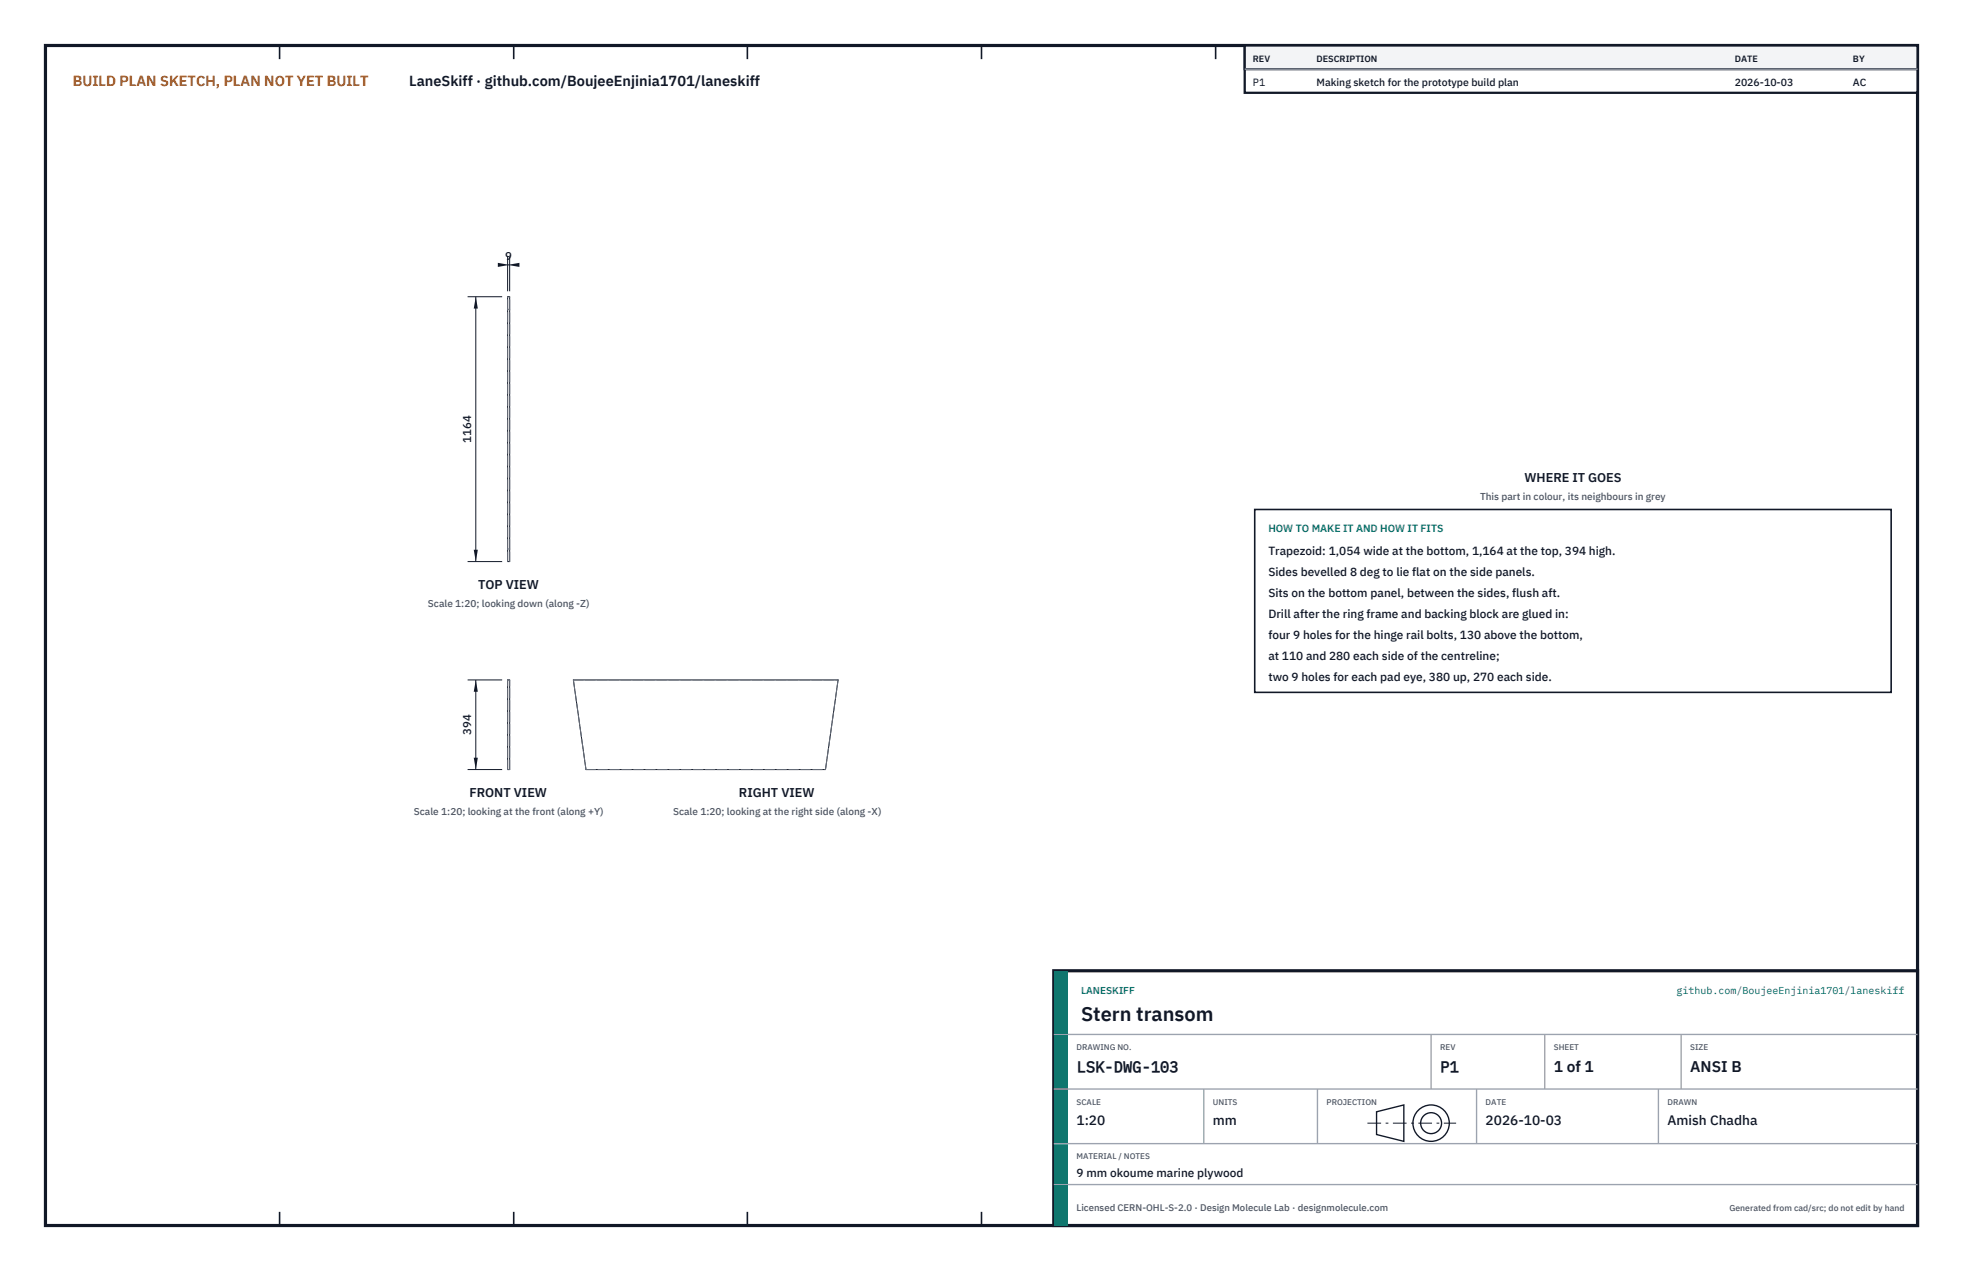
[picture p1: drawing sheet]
<svg xmlns="http://www.w3.org/2000/svg" width="432mm" height="279mm" viewBox="0 0 432 279" stroke-linecap="round" stroke-linejoin="round" font-family="sans-serif">
<defs><g id="words">
<text font-size="4.4" fill="#111827" x="237.8" y="224.4">Stern transom</text>
<g font-size="3.4" fill="#111827">
<text x="236.8" y="235.6">LSK-DWG-103</text>
<text x="316.8" y="235.6">P1</text>
<text x="341.8" y="235.6">1 of 1</text>
<text x="371.8" y="235.6">ANSI B</text>
</g>
<text font-size="3.2" fill="#b45309" x="16" y="19">BUILD PLAN SKETCH, PLAN NOT YET BUILT</text>
<text font-size="3.2" fill="#111827" x="90" y="19">LaneSkiff · github.com/BoujeeEnjinia1701/laneskiff</text>
<g font-size="3" fill="#111827">
<text x="236.8" y="247.2">1:20</text>
<text x="266.8" y="247.2">mm</text>
<text x="326.8" y="247.2">2026-10-03</text>
<text x="366.8" y="247.2">Amish Chadha</text>
</g>
<g font-size="2.8" fill="#111827">
<text x="335.3" y="106">WHERE IT GOES</text>
<text x="105.2" y="129.5">TOP VIEW</text>
<text x="103.3" y="175.2">FRONT VIEW</text>
<text x="162.5" y="175.2">RIGHT VIEW</text>
</g>
<g font-size="2.6" fill="#111827">
<text x="279" y="122">Trapezoid: 1,054 wide at the bottom, 1,164 at the top, 394 high.</text>
<text x="279" y="126.6">Sides bevelled 8 deg to lie flat on the side panels.</text>
<text x="279" y="131.2">Sits on the bottom panel, between the sides, flush aft.</text>
<text x="279" y="135.8">Drill after the ring frame and backing block are glued in:</text>
<text x="279" y="140.4">four 9 holes for the hinge rail bolts, 130 above the bottom,</text>
<text x="279" y="145">at 110 and 280 each side of the centreline;</text>
<text x="279" y="149.6">two 9 holes for each pad eye, 380 up, 270 each side.</text>
<text x="236.8" y="258.8">9 mm okoume marine plywood</text>
</g>
<g font-size="2.5" fill="#111827">
<text x="111.1" y="57.2">9</text>
<text x="103.7" y="97.3" transform="rotate(-90 103.7 97.3)">1164</text>
<text x="103.7" y="161.6" transform="rotate(-90 103.7 161.6)">394</text>
</g>
<g font-size="2.3" fill="#111827">
<text x="275.6" y="18.8">P1</text>
<text x="289.6" y="18.8">Making sketch for the prototype build plan</text>
<text x="381.6" y="18.8">2026-10-03</text>
<text x="407.6" y="18.8">AC</text>
</g>
<text font-size="2.3" fill="#0f766e" x="279" y="117">HOW TO MAKE IT AND HOW IT FITS</text>
<g font-size="2.2" fill="#4b5563">
<text x="325.6" y="110">This part in colour, its neighbours in grey</text>
<text x="94.1" y="133.5">Scale 1:20; looking down (along -Z)</text>
<text x="91" y="179.2">Scale 1:20; looking at the front (along +Y)</text>
<text x="148.1" y="179.2">Scale 1:20; looking at the right side (along -X)</text>
</g>
<g font-size="2.2" fill="#0f766e">
<text x="237.8" y="218.4">LANESKIFF</text>
<text x="368.8" y="218.4">github.com/BoujeeEnjinia1701/laneskiff</text>
</g>
<text font-size="2.1" fill="#4b5563" x="236.8" y="266.2">Licensed CERN-OHL-S-2.0 · Design Molecule Lab · designmolecule.com</text>
<g font-size="2" fill="#111827">
<text x="275.6" y="13.6">REV</text>
<text x="289.6" y="13.6">DESCRIPTION</text>
<text x="381.6" y="13.6">DATE</text>
<text x="407.6" y="13.6">BY</text>
</g>
<text font-size="1.9" fill="#4b5563" x="380.4" y="266.2">Generated from cad/src; do not edit by hand</text>
<g font-size="1.8" fill="#4b5563">
<text x="236.8" y="230.8">DRAWING NO.</text>
<text x="316.8" y="230.8">REV</text>
<text x="341.8" y="230.8">SHEET</text>
<text x="371.8" y="230.8">SIZE</text>
<text x="236.8" y="242.8">SCALE</text>
<text x="266.8" y="242.8">UNITS</text>
<text x="291.8" y="242.8">PROJECTION</text>
<text x="326.8" y="242.8">DATE</text>
<text x="366.8" y="242.8">DRAWN</text>
<text x="236.8" y="254.8">MATERIAL / NOTES</text>
</g>
</g></defs>
<path d="M10 10h411.8v259.4h-411.8z" fill="none" stroke="#111827" stroke-width=".7" stroke-linecap="butt"/>
<g fill="none" stroke="#111827" stroke-width=".35">
<path d="M61.5 10v3M113 10v3M164.4 10v3M215.9 10v3M267.4 10v3M318.9 10v3M370.3 10v3M61.5 266.4v3M113 266.4v3M164.4 266.4v3M215.9 266.4v3M267.4 266.4v3"/>
<path d="M318.9 266.4v3M370.3 266.4v3"/>
</g>
<path d="M111.7 65.2h.4v58.3h-.4zM111.7 149.5h.4v19.7h-.4zM126.1 149.5h58.3l-2.8 19.7h-52.7z" fill="none" stroke="#111727" stroke-width=".22"/>
<g fill="none" stroke="#6a7180" stroke-width=".22" stroke-dasharray="2.1 .5">
<path d="M111.7 68v-2.8M112.1 68h-.4M112.1 68v-2.8M111.7 120.7h.4M111.7 120.7v-52.7M111.7 123.5v-2.8M112.1 120.7v-52.7M112.1 123.5v-2.8M111.7 149.5h.4M126.1 149.5l2.8 19.7M126.1 149.5h58.3M111.7 169.2v-19.7"/>
<path d="M112.1 169.2h-.4M112.1 169.2v-19.7M128.9 169.2h52.7M181.6 169.2l2.8-19.7"/>
</g>
<path d="M111.7 56.4v7.6M111.7 58.2h.4M112.1 56.4v7.6" fill="none" stroke="#111827" stroke-width=".22"/>
<path d="M111.7 58.2l2.6-.4v.9zM109.5 57.8v.9l2.6-.5z" fill="#111827"/>
<path d="M102.9 65.2h7.6M104.7 65.2v58.3M102.9 123.5h7.6" fill="none" stroke="#111827" stroke-width=".22"/>
<path d="M104.7 65.2l-.5 2.6h.9zM104.2 120.8h.9l-.4 2.7z" fill="#111827"/>
<path d="M102.9 149.5h7.6M104.7 149.5v19.7M102.9 169.2h7.6" fill="none" stroke="#111827" stroke-width=".22"/>
<path d="M104.7 149.5l-.5 2.6h.9zM104.2 166.6h.9l-.4 2.6z" fill="#111827"/>
<path d="M276 112h140v40.2h-140z" fill="#fff" stroke="#111827" stroke-width=".35"/>
<path d="M273.8 10h148v10.4h-148z" fill="#fff" stroke="#111827" stroke-width=".5"/>
<path d="M273.8 10h148v5.2h-148z" fill="#f3f4f6" stroke="#111827" stroke-width=".5"/>
<path d="M273.8 15.2h148" fill="none" stroke="#9ca3af" stroke-width=".3"/>
<path d="M231.8 213.4h190v56h-190z" fill="#fff" stroke="#111827" stroke-width=".7" stroke-linecap="butt"/>
<path d="M231.8 213.4h3v56h-3z" fill="#0f766e"/>
<path d="M231.8 227.4h190M231.8 239.4h190M264.8 239.4v12M289.8 239.4v12M314.8 227.4v12M324.8 239.4v12M339.8 227.4v12M364.8 239.4v12M369.8 227.4v12M231.8 251.4h190M231.8 260.4h190" fill="none" stroke="#9ca3af" stroke-width=".3"/>
<g fill="none" stroke="#111827" stroke-width=".3">
<path d="M302.8 244.4l6-1.5v8l-6-1.5z"/>
<circle cx="314.8" cy="246.9" r="4"/>
<circle cx="314.8" cy="246.9" r="2.3"/>
</g>
<path d="M300.8 246.9h19.5" fill="none" stroke="#111827" stroke-width=".22" stroke-dasharray="3 1 .6 1" stroke-linecap="butt"/>
<use href="#words"/>
</svg>
